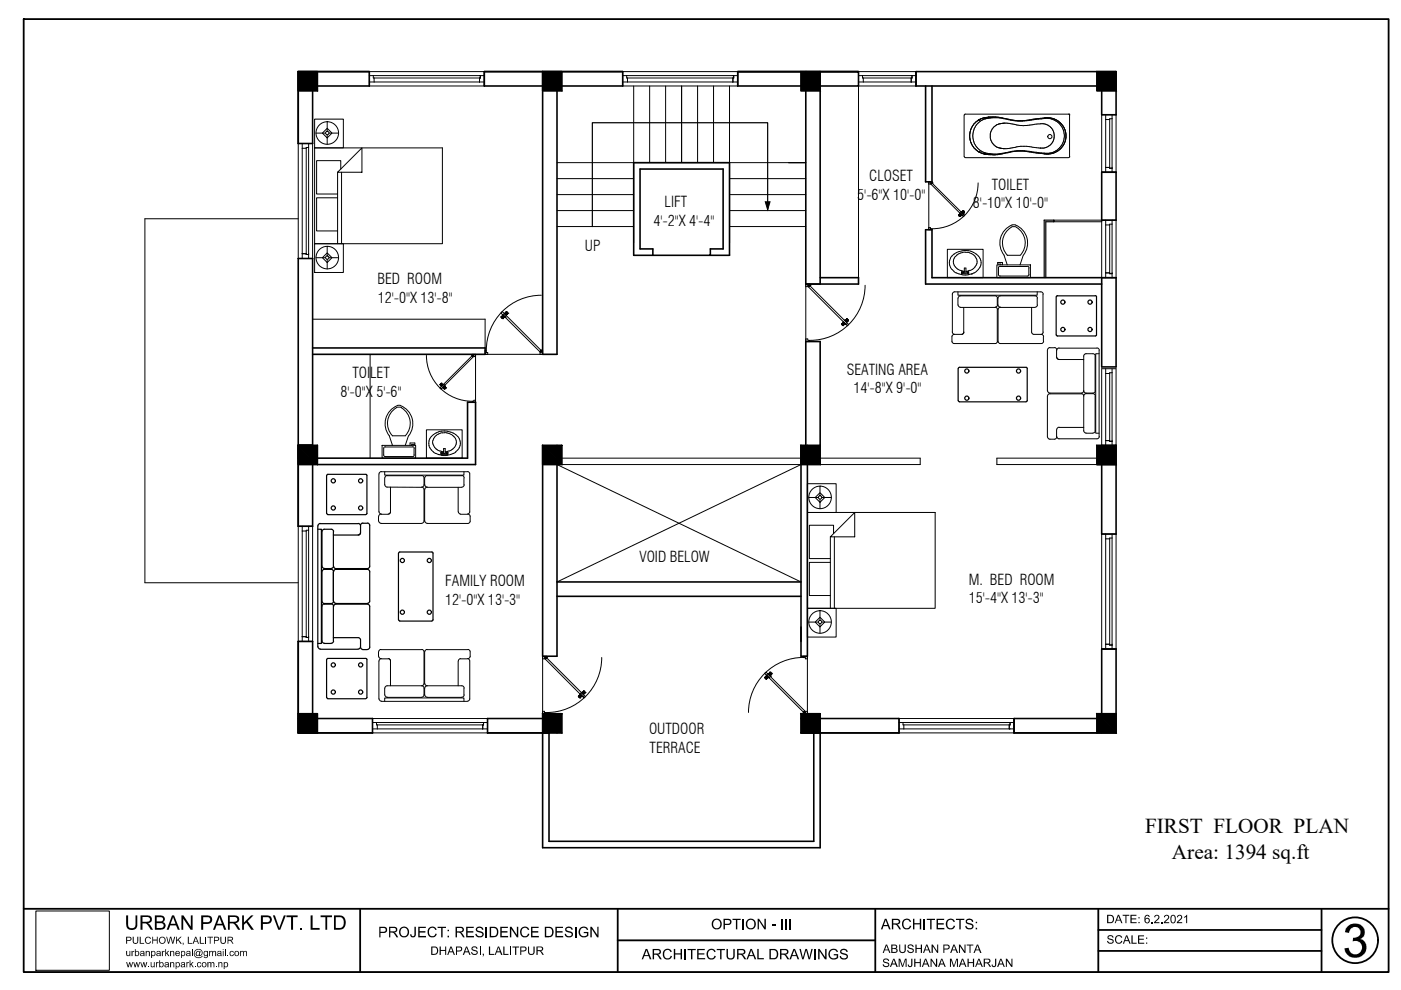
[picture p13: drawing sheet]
<svg xmlns="http://www.w3.org/2000/svg" width="297mm" height="210mm" viewBox="0 0 297 210" stroke-linecap="round" stroke-linejoin="round" font-family="sans-serif">
<defs><g id="words">
<g font-size="4.5">
<text x="242.8" y="176.5">FIRST FLOOR PLAN</text>
<text x="248.5" y="182.1">Area: 1394 sq.ft</text>
</g>
<g font-size="3.2">
<text x="184.3" y="38.5">CLOSET</text>
<text x="210.3" y="40.2">TOILET</text>
<text x="138.5" y="47.9">4'-2&quot;X 4'-4&quot;</text>
<text x="140.9" y="43.9">LIFT</text>
<text x="181.8" y="42.4">5'-6&quot;X 10'-0&quot;</text>
<text x="206.3" y="44.1">8'-10&quot;X 10'-0&quot;</text>
<text x="124" y="53.2">UP</text>
<text x="80" y="60.3">BED ROOM</text>
<text x="80.1" y="64.3">12'-0&quot;X 13'-8&quot;</text>
<text x="74.7" y="80.2">TOILET</text>
<text x="179.5" y="79.4">SEATING AREA</text>
<text x="181" y="83.4">14'-8&quot;X 9'-0&quot;</text>
<text x="72.2" y="84.2">8'-0&quot;X 5'-6&quot;</text>
<text x="135.6" y="119.2">VOID BELOW</text>
<text x="94.4" y="124.2">FAMILY ROOM</text>
<text x="205.4" y="123.9">M. BED ROOM</text>
<text x="94.4" y="128.2">12'-0&quot;X 13'-3&quot;</text>
<text x="205.4" y="127.9">15'-4&quot;X 13'-3&quot;</text>
<text x="137.6" y="155.6">OUTDOOR</text>
<text x="137.7" y="159.6">TERRACE</text>
</g>
</g></defs>
<!-- layer: DOOR WINDOW -->
<g fill="none" stroke="#000" stroke-width=".21">
<path d="M78.3 16h24.4M78.3 17.4h24.4M78.3 15.2h24.4v3h-24.4zM79.1 16v.5h22.7v-.5M79.3 16.5v.9M101.7 16.5v.9M132 16h24.4M132 17.4h24.4M132 15.2h24.4v3h-24.4zM132.9 16v.5h22.7v-.5M133 16.5v.9M155.4 16.5v.9"/>
<path d="M182 15.2h12.2v3h-12.2zM182 16h12.2M182 17.4h12.2M182.9 16v.5h10.5v-.5M183 16.5v.9M193.2 16.5v.9M63.2 30.4h3.1v24.4h-3.1zM64.1 30.4v24.4M64.1 31.4h.8M65.4 31.3h-.5v22.7h.5M65.4 30.4v24.4M233.6 24.3h3v12.2h-3z"/>
<path d="M234.4 24.3v12.2M234.4 35.5h.9M234.4 25.3h.9M235.8 25.2h-.5v10.5h.5M235.8 24.3v12.2M64.1 53.8h.8M233.6 46.7h3v12.2h-3zM234.4 46.7v12.2M234.4 57.9h.9M234.4 47.7h.9M235.8 47.5h-.5v10.5h.5M235.8 46.7v12.2"/>
<path d="M233.6 78.2h3v16.2h-3zM234.4 78.2v16.2M234.4 79.2h.9M235.8 79h-.5v14.6h.5M235.8 78.2v16.2M234.4 93.4h.9M63.2 111.6h3.1v24.4h-3.1zM64.1 111.6v24.4M64.1 112.6h.8M65.4 112.4h-.5v22.8h.5M65.4 111.6v24.4M233.6 113.2h3v24.4h-3z"/>
<path d="M234.4 113.2v24.4M234.4 114.2h.9M235.8 114.1h-.5v22.7h.5M235.8 113.2v24.4M64.1 135h.8M234.4 136.6h.9M79 152.3h24.4v3.1h-24.4zM79 153.2h24.4M79 154.5h24.4M79.8 153.2v.5h22.7v-.5M80 153.7v.8M102.3 153.7v.8"/>
<path d="M190.6 153.2h24.4M190.6 154.5h24.4M190.6 152.3h24.4v3.1h-24.4zM191.5 153.2v.5h22.7v-.5M191.6 153.7v.8M214 154.5h.1M214 153.7v.8"/>
</g>
<!-- layer: WALL -->
<g fill="none" stroke="#000" stroke-width=".34">
<path d="M66.3 15.2v15.2h-3.1M78.3 15.2h-15.1v15.2M78.3 15.2v3h-15.1M102.7 15.2h29.3v3h-29.3zM115 15.2v59.9h3.1v-59.9M156.4 15.2v3h25.6v-3h-25.6h25.6M170.8 15.2v45h11.2v-1.3h-8.1M173.9 15.2v45M194.2 15.2h42.4v9.1h-3v-6.1h-39.4zM196.2 18.2v20.4h1.4v-20.4M135.7 35.8h17.6v17h-2.7v1.3h-12.2v-1.3h-2.7zM233.6 36.5h3v10.2h-3z"/>
<path d="M63.2 54.8h3.1v56.8h-3.1zM138.4 54.1h-4v-19.6h20.3v19.6h-4.1M233.6 58.9v18.9h3v-18.9h-39v-10.2h-1.4v11.5h37.4M66.3 73.8h36.6v1.3h-36.6M66.3 94.4h-3.1h3.1M67.3 97.1h31.8v-11.8h1.7v13.2h-33.5M115 94.4v44.7h3.1v-44.7M169.8 94.4v44.7h1.4v-44.7M170.8 94.4v-22h3.1v22M232.6 98.5h4M233.6 94.4v18.8h3v-18.8M118.1 126.4h51.7"/>
<path d="M118.1 123.4h51.7M63.2 152.3h15.8v3.1h-15.8v-19.4h3.1v19.4M115 152.3h-11.6v3.1h13v23h56.1v-23M115 155.4v24.3h58.9v-24.3M118.1 152.3v3.1M169.8 152.3h20.8v3.1h-20.8M233.6 151.3v-13.7h3v17.8h-21.6v-3.1h17.6"/>
</g>
<!-- layer: ELEVATION -->
<path d="M232.6 15.2h4v4M232.6 18.2h4M233.6 15.2v4M167.2 34.5h3.6M63.2 97.1h4.1M66.3 97.8h1M169.8 155.4h4.1M171.2 152.3h2.7M232.6 152.3h4M233.6 151.3v4.1" fill="none" stroke="#000" stroke-width=".25"/>
<!-- layer: FUR -->
<g fill="none" stroke="#000" stroke-width=".25">
<path d="M221.4 58.9v-12.2h2v.3h-1.7v11.9M203.4 77.9h14.3l.1 7M203.4 77.9l-.2 .2-.1 6.8M224.2 71.2h8M224.2 62.7h8M224.2 62.7l-.3 .2 .1 8.1 .2 .2M232.2 62.7l.3 .2v8.1l-.3 .2M203.2 84.9l.2 .3M217.8 84.9l-.2 .3h-14.2M67.4 112.2h.7v24.2h-.7M67.4 111.5v25.6M67.9 111h8"/>
<path d="M67.9 111l-.4 .2-.1 .3M68.3 112.7v-.2l.4-.3h1.5l.3 .1 .2 .4M68.3 112.7v7.3M69.2 100.8v8.1M69.3 108.8l.2 .3M69.5 100.6h8.2l.1 8.3-.2 .2M69.5 109.1h8M69.5 100.6l-.2 .2M70.7 112.7l.1 7.6 .4 .3h6.7M76 111l.2 .1 .2 .4v1.5l-.2 .4h-5.5M76.4 113l-.4 .4M76.9 110.9h1"/>
<path d="M76.9 110.9l-.4 .2-.1 .3M77.9 110.9l.2 .1 .3 .4M78.4 111.4v8.7M84.5 117.3v14.1M91.6 117h-6.8l-.3 .3M91.6 117l.2 .3M91.8 117.3v14.1M67.4 137.1l.1 .3 .4 .2M67.9 137.7h8M68.3 120v.3l.4 .3 1.5-.1 .3-.1 .2-.4M68.3 121l.4-.3h1.5l.5 .3v6.5l-.2 .4-1.7 .1-.5-.3zM68.7 128.1h1.5"/>
<path d="M68.7 136.4h1.5M68.8 128l-.5 .3v.2v7.4l.2 .4 .3 .1M69.2 139.9v8M69.5 139.6h8.1l.2 .2M69.5 139.6l-.2 .2M70.2 128l.5 .3v.3v7.3l-.2 .4-.3 .1M70.7 135.2l5.5 .1 .2 .4v1.4l-.2 .4-.2 .1M70.7 127.4l.1 .3 .4 .2M71.2 128h6.7M76.4 137.2l.1 .3 .4 .2M76.9 137.7h1M77.8 139.9v8l-.2 .2"/>
<path d="M77.9 120.7h-6.7l-.4 .3-.1 .2M77.9 128.1h-6.7l-.4 .2-.1 .3M77.9 120.7l.4 .3 .1 .2v6.3M77.9 128.1l.4 .2 .1 .3v8.6l-.3 .4-.2 .1M78.4 127.4l-.3 .5h-.2M78.4 120.1l-.3 .4-.2 .1M84.5 131.4l.3 .2 6.8 .1M91.8 131.4l-.2 .2M69.3 147.9l.2 .2M69.5 148.2h8"/>
<circle cx="205" cy="78.7" r=".44"/>
<circle cx="215.9" cy="78.7" r=".44"/>
<circle cx="225.3" cy="64.1" r=".44"/>
<circle cx="225.3" cy="69.9" r=".44"/>
<circle cx="231.1" cy="64.1" r=".44"/>
<circle cx="231.1" cy="69.9" r=".44"/>
<circle cx="205" cy="84.4" r=".44"/>
<circle cx="215.9" cy="84.4" r=".44"/>
<circle cx="70.7" cy="101.9" r=".44"/>
<circle cx="70.7" cy="107.7" r=".44"/>
<circle cx="76.5" cy="107.7" r=".44"/>
<circle cx="76.5" cy="101.9" r=".44"/>
<circle cx="85.3" cy="118.8" r=".44"/>
<circle cx="91" cy="118.8" r=".44"/>
<circle cx="85.3" cy="129.8" r=".44"/>
<circle cx="91" cy="129.8" r=".44"/>
<circle cx="70.7" cy="141" r=".44"/>
<circle cx="70.7" cy="146.7" r=".44"/>
<circle cx="76.5" cy="141" r=".44"/>
<circle cx="76.5" cy="146.7" r=".44"/>
</g>
<!-- layer: RAILING -->
<g fill="none" stroke="#000" stroke-width=".21">
<path d="M134.4 18.2v33.2M137.7 18.2v16.3M141.1 18.2v16.3M144.5 18.2v16.3M147.9 18.2v16.3M151.3 18.2v16.3M154.7 18.2v33.2M118.1 34.5h52.7M118.1 37.9h16.3M154.7 37.9h16.1M63.2 46.4h-32.5v77.2h32.5M118.1 41.3h16.3"/>
<path d="M118.1 44.6h16.3M118.1 48h16.3M154.7 41.3h16.1M154.7 44.6h16.1M154.7 48h16.1"/>
</g>
<!-- layer: A-FUR -->
<g fill="none" stroke="#000" stroke-width=".21">
<path d="M182 18.2v40.7M204.4 24.4v8.8M204.5 33.2l.1 .2M204.6 33.4h22M205.6 29.5l.1 .1M205.7 28.1h-.1M205.7 27.8h.1M205.7 29.8h.1M205.9 27.3h.1M207.1 26.4a3.4 3.4 0 0 1 2.1-1.3l2.4-.1 1.2 .2a14.9 14.9 0 0 0 6.9 .1l1.1-.1a4.1 4.1 0 0 1 3.9 1.1l.5 .7a3.8 3.8 0 0 1-2 5.3 17.2 17.2 0 0 1-5.5-.3h-2.3l-4 .7-1.8-.1-1.3-.4a3.9 3.9 0 0 1-1.2-5.8zM207.4 32.1h.1M207.5 25.4h.1"/>
<path d="M207.5 32.2l.5 .2M207.5 25.4l-.5 .4-.8 .9-.4 .8-.2 .9 .1 1.3 .3 .9 .5 .8 1 .8M207.6 32.2h.1M207.8 25.3l1.4-.4 2-.1 4.5 .8h1.7l4.2-.6h1.1l1.1 .3M207.8 32.3h.1M207.8 25.3l-.2 .1M208 32.4l1.5 .4M208 32.4l.1 .1M208.1 32.5h.1M208.7 32.6v.1M208.7 25h.1M208.7 32.7h.1"/>
<path d="M208.8 25h.1M208.8 32.7h.1M209.5 24.8h.1M209.5 32.8h.1M210.7 26.9l.7-.5 1.1-.3h1.4l3 .6 2.4-.3a4.2 4.2 0 0 1 2.6 0l.8 .6a2.15 2.15 0 0 1 .8 1.5 2.72 2.72 0 0 1-.5 1.8v.1a2.47 2.47 0 0 1-1.7 1l-2.3-.2a8.5 8.5 0 0 0-4.2 .1l-2.1 .2a2.73 2.73 0 0 1-2.7-2.2v-1.2zM212.8 26.1h.1M221.7 32.6v.1M223 25v.1M223.2 25.1h.1M223.3 32.5h.1M223.3 25.2h.1M223.8 32.3l-1.4 .4-5.4-.7h-1.5l-3.9 .8h-2.1"/>
<path d="M223.8 32.3h.1M223.8 25.3h.1M223.8 25.3l.8 .6 .8 .8 .6 1.6v1.2l-.4 1.1-1 1.1-.8 .6M223.9 25.4h.1M225.8 30.1h.1M225.9 27.8h.1M225.9 29.8h.1M226.6 24.2h.1M226.6 24.2h-22l-.1 .2M226.6 24.2l.2 .2M226.8 24.4v8.8M226.8 33.2l-.2 .2"/>
<path d="M200.9 52.9h7.5v6h-7.5zM202.2 57.6l.6 .3M202.3 53.9a2.17 2.17 0 0 0 0 3.6M202.6 54.4l-.2 .2a1.65 1.65 0 0 0 .2 2M202.6 56.6l.3 .3M202.8 57.8l1.2 .4M202.9 56.9l.2 .2M202.9 54.1l-.3 .3M203.1 57.1l.5 .3M203.2 53.8l-.4 .3M203.3 53.3l-1 .6M203.7 53.7l-.4 .1"/>
<path d="M203.7 57.3l.3 .1M204 53.2l1.9 .1M204 58.3h1.3M204 53.2l-.7 .2M204 57.5h.5M204.1 53.5l-.4 .1M204.5 56.8h.3v1.1h-.3zM204.5 57.6h-.6v.5h1.5v-.5h-.6M204.6 53.5h-.5M204.6 53.5h.5M205.1 53.5l.4 .1M205.3 57.5h-.5"/>
<path d="M205.6 53.6l.4 .2M205.6 57.3l-.3 .1M205.9 53.3l1.1 .6M205.9 58.1h.1M205.9 58.1l-.6 .1M206 53.8l.4 .3M206.2 57.1l-.5 .3M206.4 54.1l.4 .3M206.5 57.8l-.5 .3M206.7 54.4l.3 .4M206.9 56.2l-.7 .9M207 54.7a1.58 1.58 0 0 1 0 1.5"/>
<path d="M207 53.9l.4 .4M207 57.6l-.5 .3M207.5 54.3l.5 1.1v.6l-.2 .7M207.8 56.7l-.8 .8M211.4 56.2h7.1v2.7h-7.1zM211.7 58.2l.1 .2 .3 .1M212 56.5h5.8M212.1 56.5l-.4 .2v1.5M212.2 56.2v-.2h-.7v-.3h1v.5M213.6 54.1h2.7M214.4 48.2l.2-.1a1.64 1.64 0 0 1 1.8 .8 3.8 3.8 0 0 1-.1 5.2M214.4 48.2a3.8 3.8 0 0 0-.8 5.9"/>
<path d="M216.9 54.1l-.6 2.1M217 54.1a4 4 0 0 0-2.2-6.4 4.1 4.1 0 0 0-1.9 6.4l.7 2.1M217.8 56.5l.3 .1 .1 .2M218.1 56.8v1.4M218.2 58.2l-.1 .2-.3 .1h-5.8M66.3 67.7h36.6v6.1M78.5 75.1v22M201.9 70.4l.3 .4 .2 .1M202.3 70.9l-.4 .2-.1 1.3 .3 .4h.2h8.7M202.4 70.9h1.5M202.4 61.9h18.3M202.4 61.9l-.4 .2-.1 .3v8"/>
<path d="M203.1 61.9v.7h16.8v-.7M203.1 63.2v1.5M203.1 64.7l.1 .2 .4 .2M203.6 65.2h7.4M203.6 62.7h7.4M203.6 62.7l-.2 .1-.3 .4M204.3 65.2v5.2l-.4 .5M204.4 70.4l-.3 .4-.2 .1M211 62.7l.4 .3 .1 .2M211.4 63.2v1.5M211.4 65.6v6.8M211.5 64.7l-.3 .4h-.2l.4 .3 .1 .2"/>
<path d="M211.5 72.4l-.3 .4h-.2M211.6 63.2v1.5M211.6 64.7l.1 .2 .4 .2-.4 .3-.1 .2v6.8l.3 .4h9.1a1.78 1.78 0 0 0 .2-1.7l-.4-.2M212.1 65.2h7.3M218.7 65.2v5.2M218.7 70.4l.1 .3 .4 .2M219.2 70.9h1.5M219.9 63.2v1.5M219.9 64.7l-.2 .4h-.2M219.9 63.2l-.2-.4-.3-.1h-7.3l-.4 .3-.1 .2M220.7 61.9l.4 .2 .1 .3M221.1 62.4v8"/>
<path d="M221.2 70.4l-.3 .4-.2 .1M222.1 74.2v8.7M222.6 73.7h.9M222.6 73.7l-.4 .2-.1 .3M223.6 73.7l.4 .2 .1 .3M224 74.3v1.5M224.1 75.7l.2 .5h.2h5.3M224.1 75.8l.4 .4M224.5 73.8h8.1M224.5 73.8l-.4 .2v.3M229.8 75.5v7.4M232.2 75.5v7.4"/>
<path d="M232.2 75.5l-.2-.4-.3-.1h-1.4l-.5 .2v.3M232.6 73.8l.4 .2 .1 .3M233 75h-.7v16.8h.7M233 74.3v18.3M80.9 100l-.5 .2v.3M81 94.4h7.1v2.7h-7.1zM81.4 96.4v.3l.3 .1M81.7 94.8h5.7M81.7 94.7l-.3 .2v1.6M84.2 86a4.1 4.1 0 0 0-1.7 6.4l.7 2M84.2 86h.7M85 86a4.1 4.1 0 0 1 1.6 6.4l-.7 2"/>
<path d="M85.2 86.4l-.3-.1a1.64 1.64 0 0 0-1.8 .9 3.8 3.8 0 0 0 .1 5.2h2.7a3.8 3.8 0 0 0-.8-5.9M86.9 94.4v-.5h1.1v.4h-.7v.1M87.5 94.7l.2 .1 .1 .3M87.8 95.1v1.4M87.8 96.4l-.1 .3-.2 .1h-5.8M90.4 91.1h7.6v6h-7.6zM91.8 93.4v.8M91.8 94.1l.7 1.1M91.9 95.8l.5 .4M91.9 92.1a2.21 2.21 0 0 0 0 3.7M91.9 93l-.1 .4M92.2 92.7l-.3 .3"/>
<path d="M92.4 96.1l.5 .2M92.5 95.2l.2 .2M92.7 95.4l.5 .2M92.9 96.4h.1M92.9 92l-.7 .6M92.9 96.3l.7 .2M93 91.6l-1.1 .6M93.3 95.6l.3 .1M93.3 91.9l-.4 .2M93.6 95.7l.5 .1M93.8 91.7l-.5 .1M94.1 95.1h.3v1.1h-.3z"/>
<path d="M94.1 95.9h-.6v.4h1.5v-.4h-.6M94.3 91.8h-.5M94.3 91.7l.5 .1M94.7 91.8l.9 .3M94.9 95.7l-.5 .1M94.9 91.5l.6 .1M94.9 91.4l-1.9 .1M95.2 95.6l-.3 .1M95.6 91.6l1 .6M95.6 92.1l.4 .3M95.8 95.4l-.6 .2M96 92.4a1.68 1.68 0 0 1 0 2.8"/>
<path d="M96 95.2l-.3 .2M96.1 96.1l-1.2 .4h-1.3M96.6 92.1l.4 .4M96.6 95.8l-.5 .4M97 95.4l-.4 .4M97.1 92.5a2.17 2.17 0 0 1 0 2.9M99.1 100h.3l.2 .5M118.1 98.5l51.7 24.9M119.1 98.5h50.7l-51.7 24.9M119.1 97.1h50.7M173.9 97.1h21.2v1.4h-21.2M222.1 82.9l.3 .4h.2"/>
<path d="M222.6 83.3h6.7M222.6 83.5h6.7M222.6 83.5h-.3l-.2 .5v8.6l.3 .5h.2M224 91.1v1.5M224.1 92.6l-.3 .5h-1.2M224.5 90.6h5.3M224.5 90.6l-.4 .2v.3M229.3 83.5h.2l.3 .5M229.8 84v7.3l.2 .4 .3 .1M230.2 91.8h1.5M232.2 84v7.3M232.2 82.9l-.2 .4h-.3h-1.4h-.3l-.2-.4-.3 .4h-.2"/>
<path d="M232.2 84l-.2-.5h-.3h-1.4l-.5 .2v.3M232.2 91.3l-.2 .4-.3 .1M232.6 97.1h-21.2v1.4h21.2M233.1 92.5l-.3 .5h-.2h-8.1l-.4-.2v-.3M80.2 109.5v1M80.3 110.5l.1 .2 .4 .2M80.3 100.5v8M80.4 108.5v.3l.5 .2M80.8 111h8.6M80.8 109l-.4 .2-.1 .3M80.8 109h1.5M80.8 100h18.3"/>
<path d="M81.6 100v.7h16.8v-.7M81.6 101.3v1.5M81.6 102.8l.1 .2 .4 .3M82.1 103.3h7.3M82.1 100.9h7.3M82.1 100.8l-.4 .3-.1 .2M82.8 108.5l-.3 .4-.2 .1M82.8 103.3v5.2l-.4 .5M89.4 100.8l.4 .3 .1 .2M89.9 102.8l-.2 .4-.3 .1h.3l.2 .5v6.7l-.2 .4h-.3M89.9 101.3v1.5M90 101.3v1.5"/>
<path d="M90.1 102.8l.2 .4 .3 .1h-.3l-.3 .5 .1 6.7v.2l.5 .2M90.5 100.9h7.4M90.5 103.3h7.4M90.6 100.8l-.5 .3v.2M97.1 103.3v5.2M97.2 108.5l.2 .4 .3 .1M97.6 109h1.5M97.9 100.8l.3 .1 .2 .4M98.4 101.3v1.5M98.4 102.8l-.2 .4-.3 .1M99.2 109l.4 .2 .1 .3M99.6 100.5v8"/>
<path d="M99.6 108.5l-.2 .4-.3 .1M99.7 109.5l-.1 1.2-.4 .3h-8.7M80.2 138.2v1M80.3 139.2l.1 .2 .4 .2M80.8 137.7h8.6M80.8 137.7l-.4 .2-.1 .3M80.8 139.7h1.5M80.9 139.6l-.3 .1-.2 .4-.1 8.1M82.3 139.6l.2 .1 .3 .4v5.3M82.4 139.6l.4 .5M89.4 137.7l.4 .2 .1 .3v6.7l-.2 .4-.3 .1M90.5 137.7h8.7"/>
<path d="M90.6 137.7l-.5 .2v.3l-.1 6.7 .3 .4 .3 .1M97.6 139.7h1.5M97.7 139.6l-.3 .1-.2 .4-.1 5.3M99.1 139.6l.4 .3 .1 .2v8.1M99.2 137.7l.4 .2 .1 1.3M99.7 139.2l-.3 .4h-.2M80.4 148.2v.2l.5 .3M80.8 148.7h18.3M81.6 148.7v-.7h16.8v.7M81.6 145.9v1.4M81.6 147.3l.1 .3 .4 .2M82.1 145.4h7.3"/>
<path d="M82.1 145.4l-.4 .2-.1 .3M89.4 145.4l.4 .2 .1 .3M89.9 145.9v1.4l-.2 .4-.3 .1-7.3 .1M90 145.9l.1 1.7 .5 .2 7.3 .1 .4-.3 .1-.3M90.5 145.4h7.4l.3 .1 .2 .4M90.6 145.4l-.5 .2v.3M98.4 145.9v1.4M99.6 148.2l-.2 .4-.3 .1"/>
<circle cx="222.6" cy="29" r=".44"/>
<circle cx="204.1" cy="57.8" r=".15"/>
<circle cx="205.2" cy="57.8" r=".15"/>
<circle cx="93.7" cy="96.1" r=".15"/>
<circle cx="94.7" cy="96.1" r=".15"/>
</g>
<!-- layer: pillar -->
<g fill="#000" stroke="#000" stroke-width=".21">
<path d="M63.2 15.2l4.1 4v-4zM63.2 15.2l4.1 4h-4.1z"/>
<path d="M115 15.2l4.1 4v-4zM115 15.2l4.1 4h-4.1z"/>
<path d="M169.8 15.2l4.1 4v-4zM169.8 15.2l4.1 4h-4.1z"/>
<path d="M232.6 15.2l4 4v-4zM232.6 15.2l4 4h-4z"/>
<path d="M63.2 94.4l4.1 4.1v-4.1zM63.2 94.4l4.1 4.1h-4.1z"/>
<path d="M115 94.4l4.1 4.1v-4.1zM115 94.4l4.1 4.1h-4.1z"/>
<path d="M169.8 94.4l4.1 4.1v-4.1zM169.8 94.4l4.1 4.1h-4.1z"/>
<path d="M232.6 94.4l4 4.1v-4.1zM232.6 94.4l4 4.1h-4z"/>
<path d="M63.2 151.3l4.1 4.1v-4.1zM63.2 151.3l4.1 4.1h-4.1z"/>
<path d="M115 151.3l4.1 4.1v-4.1zM115 151.3l4.1 4.1h-4.1z"/>
<path d="M169.8 151.3l4.1 4.1v-4.1zM169.8 151.3l4.1 4.1h-4.1z"/>
<path d="M232.6 151.3l4 4.1v-4.1zM232.6 151.3l4 4.1h-4z"/>
</g>
<path d="M63.2 15.2h4.1v4h-4.1zM115 15.2h4.1v4h-4.1zM169.8 15.2h4.1v4h-4.1zM232.6 15.2h4v4h-4zM63.2 94.4h4.1v4.1h-4.1zM115 94.4h4.1v4.1h-4.1zM169.8 94.4h4.1v4.1h-4.1zM232.6 94.4h4v4.1h-4zM63.2 151.3h4.1v4.1h-4.1zM115 151.3h4.1v4.1h-4.1zM169.8 151.3h4.1v4.1h-4.1zM232.6 151.3h4v4.1h-4z" fill="none" stroke="#000" stroke-width=".34"/>
<!-- layer: DIMENSION -->
<path d="M162.2 42.8h1.1l-.5 1.7z" fill="#000" stroke="#000" stroke-width=".21"/>
<path d="M162.8 42.8v1.7M7.6 193.2h15.6v12.5h-15.6zM5 206.1h289.4" fill="none" stroke="#000" stroke-width=".21"/>
<!-- layer: 0 -->
<path d="M162.8 44.3v-18.3h-37.2v22" fill="none" stroke="#000" stroke-width=".25"/>
<!-- layer: DOOR - ELE- KHA -->
<g fill="none" stroke="#000" stroke-width=".21">
<path d="M196.9 39h.4v-.2h.3v-.2h-.7v10.1h.7v-.2h-.3v-.3h-.4M197.3 38.8h.3M197.6 38.8l6.9 6.9-.3 .2-6.8-6.9M197.6 38.8h.1M197.6 38.8l-.2 .2 .2-.2M207.4 38.8a9.7 9.7 0 0 1-9.8 9.7M203.2 45.6l.3 .3 .2-.3M203.3 45.7l.2 .2M203.3 45.6h.1M203.3 45.7h.1M203.3 45.7l.1 .1M203.5 45.4l-.3 .2 .3-.2"/>
<path d="M203.5 45.4h.1M203.5 45.4l.2 .3M203.5 45.4l-.3 .2M203.5 45.9h.1M203.5 45.2h.1M203.5 45.5h.1M203.5 45.2l.1 .2M203.5 45.5l-.2 .2M203.6 45.5h.1M203.6 45.5l-.2 .2M203.6 45.4h.1M203.6 45.3h.1"/>
<path d="M203.6 45.3l.1 .1M203.7 45.6h.1M203.7 45.5h-.1M203.7 45.5v.1M203.7 45.5l-.3 .3M203.7 45.5h.1M203.7 45.4v.1M203.7 45.6l-.2 .3M203.7 44.9h.1M203.7 45.7h.1M203.7 45.5h.2M203.7 45.7l-.1 .2"/>
<path d="M203.8 44.9h.1M203.8 44.9l.1 .1M203.8 45.5h.1M203.8 45.6h.1M203.8 45.5l.1 .1M203.9 45h.1M203.9 45.1l.1 .1M203.9 45.6h.1M204 45h.1M204 44.9h.1M204 45.1h.1M204 45.6h.1"/>
<path d="M204 45l.1 .2M204 45.2h.1M204.1 45l.2-.2 .1 .1-.3 .2M204.1 45.1v.1M204.1 45.1l.1 .1M204.1 45.2h.1M204.1 45.2l.1 .2M204.1 45.3l.1 .1M204.2 45.1h.1M204.2 44.6l-.2 .3 .2-.2M204.2 44.7l-.2 .2M204.2 45.1l-.1 .1"/>
<path d="M204.2 44.7h.1M204.2 45.2h.1M204.2 45.4h.1M204.2 44.7l-.2 .3M204.3 44.8l-.1-.1 .1 .1M204.3 44.8l.2 .1M204.4 44.9l-.2 .2M204.5 45l-.3 .2M204.5 44.9l-.3 .3M90.4 75.4a9.7 9.7 0 0 0 9.8 9.7M100.1 75.4l-6.8 6.8 .2 .3 6.8-6.9M100.1 75.4h.1"/>
<path d="M100.1 75.4l.2 .2-.2-.2M100.1 75.4l.7 .2M100.4 75.4l-.3-.1v-.2h.7v10.2h-.7v-.2h.4v-.2h.3M106.2 67.3l.2 .1M106.2 67.2h.1M106.2 67.2l.3-.2 .3 .3-.2 .2M106.2 67.2l.4 .3M106.4 67.5h.1M106.5 67h.1M106.5 67l-.3 .2M106.5 66.7l.2 .2M106.5 67.5h.1"/>
<path d="M106.6 66.7h.1M106.6 67h.1M106.6 67.5h.1M106.6 66.7l.1 .2M106.6 66.8l.1 .2M106.7 67h.1M106.7 66.9h.1M106.7 67l-.4 .3M106.7 67l.1 .1M106.7 67l-.4 .3 .1 .2M106.7 67.2l-.2 .3M106.7 66.9l.1 .1"/>
<path d="M106.8 67.1v.1M106.8 67.2h.1M106.8 67.3h.1M106.8 67h.1M106.8 67l.1 .1M106.8 67.3l-.3 .2M106.8 66.4h.1M106.8 67.1l-.3 .4M106.8 67.1h.2M106.8 67.3l-.2 .2M106.9 66.4l.1 .1M106.9 67.1h.1"/>
<path d="M106.9 67.2h.1M106.9 67.1l.1 .1M106.9 67.1l.1 .2M107 66.5l.1 .1M107 66.5h.1M107.1 66.5h.1M107.1 67.3h.1M107.1 67.2h.1M107.1 66.4l.3 .3M107.1 66.4l.2-.3 .4 .3M107.1 66.5l.1 .1M107.1 66.6h.1"/>
<path d="M107.1 66.4h.1M107.1 66.5l.2 .2M107.2 66.4h.1M107.2 66.6l.1 .2M107.2 66.6l-.1 .1M107.2 66.7h.1M107.2 66.5v.1M107.3 66.7h.1M107.3 66.7v.2M107.3 66.7l.1 .2M107.3 66.6h.1M107.3 66.1h.1"/>
<path d="M107.4 67h.1M107.4 66.1l.3 .3M107.4 66.7l.3-.3-.3 .3M107.4 66.1l-.3 .3M107.4 66.7h.1M107.4 66.2l-.3 .3M107.6 66.3l-.1-.1-.3 .3M107.6 66.3l-.4 .3M107.6 66.4l-.3 .2M107.7 66.4h.1M107.7 66.4l-.3 .3M114.7 74.3l-8.2-8.2-.3 .3 8.3 8.1"/>
<path d="M114.7 74.3l-.2 .2zM114.8 74.3v.4h-.3v.4M114.8 74.6v-.3h.2v.8h-12.1v-.8h.2v.4h.3v.4M114.8 74.3h.1M114.8 62.6a11.7 11.7 0 0 0-11.7 11.7M171.6 60.5h-.3v.3h-.5M171.6 60.5v-.3h-.8v12.2h.8v-.2h-.3v-.3h-.5M171.7 60.5h-.3M171.7 60.6l-.2 .2 .2-.2 8.2 8.2-.3 .3-8.1-8.3M171.7 60.5h.1M178.4 68.7h.1M178.4 68.7l.4 .3"/>
<path d="M178.6 68.9l.2 .1M178.7 68.5h.1M178.7 68.4l-.3 .3M178.7 68.4l.3 .3M178.8 68.2h.1M178.8 68.5h.1M178.8 68.5l-.3 .2M178.8 68.5l.2 .1M178.8 68.5l-.3 .3M178.8 68.4h.1M178.8 68.6l-.3 .3h.1l.4-.3M178.8 68.3l.1 .1"/>
<path d="M178.8 68.4v-.2l.1 .2M178.9 68.4h.1M178.9 68.5h-.1M178.9 68.5h.1M178.9 68.4v.1M179 68.7h.1M179 68.4l.3 .3M179 68.7l-.3 .3M179 67.9h.1M179 68.8h.1M179 68.8l-.2 .2M179 68.6v.1"/>
<path d="M179 68.7l-.2 .3M179 68.7l-.2 .4M179.1 67.9h.1M179.1 68.6h.1M179.1 67.9l.2 .1M179.1 68.6l.1 .1M179.1 68.7h.1M179.1 68l.2 .1M179.2 68h.1M179.2 68.1h.1M179.3 68h.1M179.3 68.7h.1"/>
<path d="M179.3 67.8h.1M179.3 67.9l.3 .3M179.4 67.9h.1M179.4 68h.1M179.4 68l.1 .1M179.4 68.1v.1M179.4 68l-.1 .1M179.4 68.2h.1M179.4 68.2l.2 .2-.1-.1M179.4 68.1h.1M179.4 68.2l.1 .1M179.5 68.2h.1"/>
<path d="M179.5 68.1h.1M179.5 68.1h-.1M179.5 67.6l-.2 .2M179.5 68.1v.1M179.6 68.1h.1M179.6 68.4h.1M179.6 67.6l-.3 .3 .3-.4 .1 .3M179.6 67.6h.1M179.6 67.6l.1 .1M179.6 67.6l-.2 .3M179.7 67.7l.2 .2-.3 .2M179.7 67.8l.2 .1"/>
<path d="M179.8 67.8l-.1-.1-.4 .3 .2 .2M179.8 67.8l-.3 .3M179.9 67.8l-.4 .3M179.9 67.9l-.3 .3M183.4 60.5a11.7 11.7 0 0 1-11.7 11.7M93.2 81.6l.3 .2M93.3 81.6l.2 .2M93.3 81.5l.2 .2M93.3 81.5l.3 .2M93.4 81.4h.1l.2 .2M93.4 81.4l.2 .3M93.4 81.4l.1-.1-.1 .1"/>
<path d="M93.4 81.4l-.1 .1M93.5 81.7h.1M93.5 81.3l.2 .3M93.5 81.3h.1M93.5 81.3l.3 .2-.1 .1h.1M93.5 82h.1M93.5 81.7l.2-.1-.1 .1M93.6 81.7h.1M93.6 81.3l.2 .2M93.6 81.2l.2 .3M93.6 81.8h.1M93.7 81.8l-.2 .1z"/>
<path d="M93.7 81.7h.1M93.7 81.6h.1M93.8 81.6h.1M93.8 81.5h.1M93.8 81.8h-.1M93.8 82.2h.1M93.8 81.6l-.2 .2M93.8 81.6v.1M93.9 82.1l-.1 .1M94 81.5h.1M94 81.5l-.1 .1M94 82.1h.1"/>
<path d="M94 82.2h.1M94 81.5l-.2 .1M94 82.1l.1 .1M94 82.1l-.2 .1M94 82.2l.2 .3M94.1 82.1v.1M94.1 82.2h.1M94.1 82.1h.1M94.1 82l-.1 .1M94.1 82h.1M94.1 82l.3 .3M94.1 82.2l.2 .2"/>
<path d="M94.2 82h.1M94.1 81.9h.1M94.2 81.9h.1M94.2 82l.3 .2-.2-.2M94.2 82.5h.1M94.2 81.7l-.1 .2M94.2 81.8h.1M94.2 81.8l-.1 .1M94.2 82l.3 .2M94.3 82h.1M94.3 82l-.3 .2M94.3 82l.2 .2"/>
<path d="M94.4 82.3h.1M94.4 82.3l-.1 .1M94.5 82.2l-.3 .3M94.5 82.2h.1M115.6 139.4h.3v-.3h-.9v12.2h.9v-.2h-.5v-.3h-.4M115.9 139.4h-.5v.3h-.4M115.9 139.5l8.2 8.2-.3 .3-8.1-8.3M115.9 139.4h.1M115.9 139.5l-.2 .2zM127.6 139.4a11.7 11.7 0 0 1-11.7 11.7M170.4 139.4a11.7 11.7 0 0 0-11.7 11.7M171.2 139.7h-.4v-.3h-.4v-.3h.8v12.2h-.8v-.2h.3"/>
<path d="M122.6 147.6h.1M122.6 147.6l.3-.3 .3 .3M122.7 147.8h.1M122.7 147.8l.1 .1M122.8 147.8l.1 .1M122.8 147.8l-.2-.2 .2 .2M122.9 147.3l-.3 .3M122.9 147.1h.1M122.9 147.4h.1M122.9 147.1l.1 .2M123 147.9h.1M123 147.1h.1"/>
<path d="M123 147.4h.1M123 147.1l.1 .2M123 147.4l-.3 .3M123 147.3h.1M123 147.4l.2 .2M123 147.2l.1 .1M123 147.3l.2 .3M123 147.3v.1M123.1 147.4l-.3 .3M123.1 147.4l-.1 .1M123.1 147.3v.1M123.2 147.6h.1"/>
<path d="M123.2 147.3v.1M123.2 147.7h.1M123.2 147.5l-.3 .4M123.2 147.5l.1 .1M123.2 147.6l-.2 .3M123.2 147.6l-.2 .4-.2-.2M123.2 147.7l-.2 .3M123.3 146.8h.1M123.3 146.8l.2 .2-.2-.1M123.3 147.5h.1M123.3 147.6h.1M123.3 146.8l.1 .1"/>
<path d="M123.3 147.5l.1 .1M123.3 147.6h.2M123.3 147.5l-.5 .4M123.4 146.9h.1M123.4 147h.1M123.5 146.9h.1M123.5 147.6h.1M123.5 147.1h.1M123.5 146.8h.1M123.5 146.9l.2 .2M123.5 146.8l.2-.3-.2 .3M123.5 146.8l.3 .3 .3-.3"/>
<path d="M123.6 146.8h.1M123.6 146.9l-.1 .1M123.6 146.9l.3-.3-.3 .5-.1-.2M123.6 147l.1 .1M123.6 147.1l.1 .1M123.6 146.9v.1M123.6 147.1h.1M123.6 147.1l.2 .2M123.7 147.1h.1M123.7 147.2l.1 .1M123.8 146.5h.1M123.8 146.5l.3 .3z"/>
<path d="M123.8 146.5l-.3 .3M123.8 147.1h.1M123.8 146.5l-.2 .3M124 146.8l-.4 .3M124.1 146.8h.1M124.1 146.8l-.3 .3 .3-.2M162.1 143.7l.4-.3 .2 .3M162.1 143.7l.2 .1M162.2 143.6h.1M162.2 143.7l.1 .1M162.3 143.8l.2 .2-.2-.2M162.4 143.4h.1"/>
<path d="M162.4 143.4l-.3 .2M162.5 143.2v.1M162.5 143.1h.1M162.5 143.2h.1M162.5 143.2l.1 .2M162.5 143.3h.1M162.5 143.4h.1M162.5 143.5h.1M162.5 143.4l.3 .2M162.5 143.4v.1M162.6 143.3l-.4 .5 .1 .1 .3-.3M162.6 143.5h-.1l-.3 .2"/>
<path d="M162.6 143.5l.1 .1M162.7 143.6h.1M162.7 143.6l-.3 .4M162.7 143.5h.1M162.7 143.4v.1M162.7 143.5h-.1M162.7 143.7h.1M162.7 143.5v.1M162.7 142.9h.1M162.7 143.7l-.2 .3M162.7 143.7l-.2 .3 .3-.3M162.8 143.5h.1"/>
<path d="M162.8 143.6h.1M162.8 142.9h.1M162.8 143.6l.2 .1M162.8 142.9l.2 .1M162.9 143.6l-.1-.1 .2 .2M162.9 142.9l.1 .1M162.9 143h.1M163 143.7h.1M163 143h.1M163 142.9h.1M163 142.8h.1M163 142.8l.1 .2v-.1"/>
<path d="M163 143.1h.1M163 142.9l.2 .2M163.1 142.9h.1M163.1 142.9h-.1M163.1 143.1v.1M163.2 143.3l-.1-.1 .2 .1M163.2 143.2h.1M163.2 143l-.1 .1M163.2 143.2l.1 .2M163.2 143.1l-.1-.1 .2 .1M163.2 143.1h.1M163.2 142.5l-.2 .3"/>
<path d="M163.3 142.5l.1 .2-.1-.2M163.3 142.5h.1M163.3 143.4h.1M163.3 143.1h.1M163.3 142.5l-.3 .4M163.3 142.5l-.3 .3M163.4 142.6l-.3 .3M163.4 142.7l.2 .2zM163.5 142.7l-.1-.1-.3 .4M163.5 142.7h.1M163.5 142.7l-.4 .4M163.6 142.8l-.3 .3"/>
<path d="M163.6 142.9l-.3 .2 .3-.2M163.6 142.9h.1M163.6 142.9l-.2 .2M170.3 151.1h.1M170.5 150.8l.1-.1-8.2-8.2-.3 .3 8.2 8.2M170.5 150.8l-.2 .2zM171.2 150.8h-.4v.3h-.4"/>
<circle cx="197.7" cy="38.8" r=".06"/>
<circle cx="100.1" cy="75.4" r=".06"/>
<circle cx="114.8" cy="74.3" r=".06"/>
<circle cx="171.8" cy="60.5" r=".06"/>
<circle cx="115.9" cy="139.4" r=".06"/>
<circle cx="170.4" cy="151.1" r=".06"/>
</g>
<!-- layer: furniture -->
<g fill="none" stroke="#000" stroke-width=".21">
<path d="M66.7 31.4h27.1v20.3h-27.1zM66.7 25.3h6.1v6.1h-6.1zM67 28.2h2M68.4 28.2l1-1 1 1-1 1zM69.4 25.9v2M69.4 28.6v2M69.7 28.2h2M71.6 36.5v15.2M72.2 35.8v-1.7h-5.1v7h4.5M72.4 36.5v15.2M76.7 31.4v5.1h-5.1zM66.7 51.7h6.1v6.1h-6.1z"/>
<path d="M67 54.6h2M69.4 53.6l1 1-1 1.1-1-1.1zM69.4 52.3v2M69.4 55v2M69.7 54.6h2M71.6 41.9h-4.5v7.1h4.5M171.2 108.7h27.1v20.3h-27.1zM171.2 102.6h6.1v6.1h-6.1zM171.5 105.5h2M172.8 105.5l1-1 1.1 1-1.1 1zM173.8 103.1v2M173.8 105.8v2.1"/>
<path d="M174.2 105.5h2M176.1 119.2h-4.5v7.1h4.5M176.1 113.8l5.1-5.1v5.1zM176.1 113.8v15.2M176.7 113.1v-1.7h-5.1v7h4.5M176.9 113.8v15.2M171.2 129h6.1v6.1h-6.1zM171.5 131.9h2M172.8 131.9l1-1 1.1 1-1.1 1zM173.8 129.5v2.1M173.8 132.2v2.1M174.2 131.9h2"/>
<circle cx="69.4" cy="28.2" r="2.39"/>
<circle cx="69.4" cy="28.2" r=".36"/>
<circle cx="69.4" cy="54.6" r="2.39"/>
<circle cx="69.4" cy="54.6" r=".36"/>
<circle cx="173.9" cy="105.5" r="2.39"/>
<circle cx="173.9" cy="105.5" r=".36"/>
<circle cx="173.9" cy="131.9" r="2.39"/>
<circle cx="173.9" cy="131.9" r=".36"/>
</g>
<!-- layer: win_in -->
<path d="M223.4 46.7h10.2v.3h-10.2z" fill="none" stroke="#000" stroke-width=".21"/>
<!-- layer: DIMENSION -->
<g fill="#000">
<path d="M26.7 194.1h.5v2.1v.3l.5 .3h.6l.4-.4v-2.3h.4v2.3l-.5 .6-1.1 .1-.6-.5zM28.1 198.6h.2v1.2l.2 .1 .6-.1v-1.2h.2v.9l-.1 .5-.6 .1-.4-.2zM30.9 198.8l.2-.2h.6l.2 .2 .1 .2-.2 .1-.1-.3-.3-.1-.5 .4 .1 .7 .5 .2 .3-.4h.2l-.2 .4-.5 .1-.4-.2-.2-.4zM35.2 198.6h.2l.3 1.3 .4-1.3h.2l.3 1.3 .3-1.3h.3l-.5 1.5h-.2l-.3-1.3-.4 1.3h-.2zM38.5 194.1h.4l1.6 2.4v-2.4h.3v3h-.4l-1.6-2.3v2.3h-.3zM44 198.6h1.2v.2h-.6v1.3h-.1v-1.3h-.5zM46.7 198.6h.2v1.1l.3 .2a.37 .37 0 0 0 .4 0 .37 .37 0 0 0 .1-.4v-.9h.2l-.1 1.4-.4 .1-.5-.1-.2-.4zM51.3 194.1h.4v1.5l1.5-1.5h.5l-1.2 1.2 1.3 1.8h-.5l-1.1-1.5-.5 .5v1h-.4zM57.9 194.1h.4l.9 2.7 1-2.7h.4l-1.2 3h-.4zM60.7 194.1h2.4v.4h-1v2.6h-.4v-2.6h-1zM63.6 196.7h.4v.4h-.4zM65.9 194.1h.4v2.7h1.5v.3h-1.9z"/>
<path d="M68 194.1h2.4v.4h-1v2.6h-.4v-2.6h-1zM87.9 196.5h.3l-.1 1.9-.3 .3h-.5l-.3-.2-.1-.4h.3v.1a.34 .34 0 0 0 .5 .3 .34 .34 0 0 0 .2-.5zM88.7 196.5h1.6v.3h-1.3v.6h1.2v.3h-1.2v.7h1.3v.3h-1.6zM91 196.7l.8-.2 .7 .4 .1 .2-.3 .1-.3-.4-.5-.1-.3 .2-.2 .4v.8l.4 .4h.5l.4-.6 .3 .1-.4 .7h-.9l-.5-.3-.1-1.1zM92.8 196.5h1.8v.3h-.8v1.9h-.3v-1.9h-.7zM98.8 196.5h1.6v.3h-1.3v.6h1.3v.3h-1.3v.7h1.4v.3h-1.7zM101 196.8l.3-.3h.7l.3 .2 .2 .4h-.3l-.3-.3h-.5a.34 .34 0 0 0-.2 .4 .34 .34 0 0 0 .4 .2l.9 .4 .1 .4-.2 .3-.4 .2h-.6l-.5-.3-.1-.4h.3v.2l.4 .3h.5l.2-.2a.52 .52 0 0 0-.2-.5 .52 .52 0 0 0-.5-.1l-.5-.3zM106.1 196.5h1.6v.3h-1.3v.6h1.2v.3h-1.2v.7h1.3v.3h-1.6zM108.1 196.5h.3l1.2 1.7v-1.7h.3v2.2h-.3l-1.2-1.7v1.7h-.3zM110.5 196.8l.7-.3 .8 .2 .2 .4-.3 .1-.2-.4-.5-.1-.5 .3-.1 .5v.6l.5 .4 .6-.1 .3-.5 .3 .1-.4 .6-.3 .1h-.6l-.4-.2-.3-.7zM112.6 196.5h1.6v.3h-1.3v.6h1.2v.3h-1.2v.7h1.3v.3h-1.6zM117.8 196.5h1.6v.3h-1.3v.6h1.2v.3h-1.2v.7h1.3v.3h-1.6z"/>
<path d="M120 196.7l.4-.2h.5l.5 .3v.3h-.3l-.2-.3h-.5a.33 .33 0 0 0-.3 .4 .33 .33 0 0 0 .5 .2l.8 .4v.6l-.4 .3h-.7l-.5-.3-.1-.4h.3l.3 .4h.7a.34 .34 0 0 0 .2-.4 .34 .34 0 0 0-.4-.2l-.9-.4-.1-.5zM122.9 196.9l.7-.4 .8 .1 .3 .5-.3 .1-.2-.4-.3-.1-.6 .1-.3 .5v.6l.3 .5 .7 .1 .4-.2v-.4h-.6v-.3h.9v.8l-.6 .3h-.6l-.5-.2-.3-.7zM125.2 196.5h.3l1.1 1.7v-1.7h.3v2.2h-.3l-1.1-1.7v1.7h-.3zM155.3 194.8h1.7v.3h-.7v1.9h-.3v-1.9h-.7zM160.6 194.8h.3l1.2 1.7v-1.7h.3v2.2h-.3l-1.2-1.7v1.7h-.3zM163.6 196.1h.8v.3h-.8zM191.5 195.1l.6-.3h.5l.4 .3 .2 .3-.3 .1-.2-.4-.6-.1-.4 .3-.2 .4 .1 .8 .4 .3h.6l.3-.6 .3 .1-.3 .6-.9 .1-.5-.3-.3-.5v-.6zM193.6 194.8h.3v.9h1.1v-.9h.3v2.2h-.3v-1h-1.1v1h-.3zM196.5 194.8h1.7v.3h-.7v1.9h-.3v-1.9h-.7zM198.6 194.8h1.6v.3h-1.3v.6h1.2v.3h-1.2v.8h1.3v.2h-1.6zM200.8 195.1l.7-.3 .8 .3 .2 .3-.3 .1-.3-.4-.4-.1-.4 .2-.2 .4v.9l.4 .3 .7-.1 .2-.5 .3 .1-.4 .6-.9 .1-.5-.3-.2-.9zM202.7 194.8h1.8v.3h-.8v1.9h-.3v-1.9h-.7z"/>
<path d="M204.8 195.1l.4-.3h.7l.4 .3 .1 .3-.3 .1-.3-.4h-.6a.35 .35 0 0 0-.1 .5 .35 .35 0 0 0 .4 .1l.6 .2 .3 .3v.5l-.3 .3h-1l-.4-.5v-.2h.2l.3 .5h.6a.37 .37 0 0 0 .3-.4 .37 .37 0 0 0-.4-.3l-.9-.4zM234.9 198.4l.9-.1 .3 .5h-.2l-.2-.3h-.3a.31 .31 0 0 0-.4 .3 .31 .31 0 0 0 .5 .2l.5 .2 .1 .6-.4 .3h-.6l-.4-.6h.2l.4 .4h.4l.2-.2v-.2l-1-.5zM236.6 198.5l.4-.2h.4l.5 .3v.2h-.2l-.3-.3h-.4l-.4 .5 .1 .5 .3 .4h.4l.3-.4h.2l-.3 .5-.6 .1-.4-.3-.2-.6zM238 194h1.4v.2h-.6v1.5h-.2v-1.5h-.6zM239.7 194h1.2v.2h-1v.5h1v.2h-1v.6h1.1v.2h-1.3zM244.1 195.5h.3v.2h-.3zM244.8 194.2l.6-.2 .4 .3-.1 .5-.7 .7h.8v.2h-1.1v-.2l.8-.8a.33 .33 0 0 0-.2-.5 .33 .33 0 0 0-.4 .3h-.2zM246.2 195.5h.3v.2h-.3zM246.8 194.2l.4-.2 .6 .1v.6l-.8 .8h.9v.2h-1.2l.2-.3 .7-.7a.33 .33 0 0 0-.2-.5 .33 .33 0 0 0-.4 .3h-.2zM249.8 194h.5l.3 .1v.7l-.8 .7h.8v.2h-1.1v-.2l.8-.8a.33 .33 0 0 0-.1-.5 .33 .33 0 0 0-.4 .3h-.3zM251.1 194.4l.6-.4v1.7h-.2v-1.4l-.4 .3zM285.7 196.5l.4-.4 .8-.3 1.2 .1a1.73 1.73 0 0 1 1.2 1.6 1.73 1.73 0 0 1-.9 1.6 1.96 1.96 0 0 1 1.3 1.8 1.96 1.96 0 0 1-1.3 1.9l-.5 .2-.9 .1-1.1-.4-.5-.6-.3-.9v-.1l.8-.2a1.42 1.42 0 0 0 1.7 1.4 1.42 1.42 0 0 0 1.1-1.8 1.42 1.42 0 0 0-1.9-.9l.1-.8a1.19 1.19 0 0 0 1.5-.8 1.19 1.19 0 0 0-.9-1.5 1.25 1.25 0 0 0-1.5 1.3l-.9-.2z"/>
<path d="M26.7 201.6h.3v.6a.27 .27 0 0 0 .2 .4 .27 .27 0 0 0 .3-.4v-.6h.1v1.1h-.1v-.1a.39 .39 0 0 1-.5 .1 .39 .39 0 0 1-.3-.4zM26.7 204h.3l.2 .8 .2-.8h.2l.2 .8 .3-.8h.1l-.3 1.1h-.2l-.2-.9-.2 .9h-.2zM27.9 201.6h.2v.2l.1-.2 .3 .1-.1 .1-.3 .1v.8h-.2zM28.3 204h.1l.3 .8 .2-.8h.2l.2 .8 .2-.8h.2l-.3 1.1h-.2l-.2-.9-.2 .9h-.2zM29.6 198.6h.2v1.3h.8v.2h-1zM29.7 204h.2l.3 .8 .2-.8h.2l.2 .8 .2-.8h.2l-.3 1.1h-.2l-.2-.9-.2 .9h-.2zM31.4 204.9h.2v.2h-.2zM30.9 201.6h.2v.2l.1-.2 .5 .1 .1 1h-.2v-.7a.24 .24 0 0 0-.3-.3 .24 .24 0 0 0-.2 .4v.6h-.2zM31.9 204h.2v.6a.26 .26 0 0 0 .3 .3 .26 .26 0 0 0 .2-.3v-.6h.2v1.1h-.2v-.2l-.1 .2-.4-.1-.2-.1zM32.3 198.6h.2v.6h.8v-.6h.1v1.5h-.1v-.7h-.8v.7h-.2zM33.1 204h.2v.2l.1-.2h.2v.2h-.2l-.1 .1v.8h-.2zM34.3 201.6h.2v.2l.2-.2 .2 .1v.1l-.4 .1v.8h-.2z"/>
<path d="M35 201.2h.2v.9l.4-.5h.3l-.4 .4 .4 .7h-.2l-.4-.5-.1 .5h-.2zM36.1 201.6h.1v.2l.2-.2 .5 .1v1h-.1v-.7a.27 .27 0 0 0-.3-.3 .27 .27 0 0 0-.2 .4v.6h-.2zM36.1 204h.1v.2l.2-.2 .5 .1v1h-.1v-.7a.26 .26 0 0 0-.3-.2 .26 .26 0 0 0-.2 .3v.6h-.2zM37.3 198.6h.2v.7l.8-.7h.2l-.6 .6 .7 .9h-.3l-.6-.8-.2 .3v.5h-.2zM38.7 199.9h.2l-.1 .5zM39.5 204h.2v.2l.1-.2h.3l-.1 .2h-.2l-.1 .1v.8h-.2zM39.8 198.6h.2v1.3h.8v.2h-1zM40.7 201.2h.1v1.5h-.1zM40.2 203.6h.2v.9l.4-.5h.2l-.4 .4 .5 .7h-.2l-.4-.6-.1 .6h-.2zM41.3 204.9h.2v.2h-.2zM41.8 204.2l.3-.2h.3l.3 .2-.2 .1a.36 .36 0 0 0-.6 0 .36 .36 0 0 0 .2 .6l.2 .1 .2-.3h.2l-.3 .4-.4-.1-.2-.2zM42.4 198.6h.2v1.3h.7v.2h-.9z"/>
<path d="M43.5 198.6h.3v1.5h-.3zM44 204h.1v.2l.3-.2 .5 .1a.35 .35 0 0 1 .3-.1 .35 .35 0 0 1 .3 .3v.8h-.2l-.1-.7a.22 .22 0 0 0-.2-.2 .22 .22 0 0 0-.2 .3v.6h-.2v-.7a.24 .24 0 0 0-.3-.2 .24 .24 0 0 0-.1 .3v.6h-.2zM44.4 201.6h.1v.2l.4-.2a.22 .22 0 0 0 .3 .2 .22 .22 0 0 0 .2-.2l.4 .1v1h-.2v-.7a.25 .25 0 0 0-.2-.3 .25 .25 0 0 0-.2 .4v.6h-.2v-.7a.23 .23 0 0 0-.3-.2 .23 .23 0 0 0-.1 .3l-.1 .6h-.1zM45.7 204.9h.3v.2h-.3zM46.3 204h.2v.2l.1-.2h.4l.1 .2v.9h-.1v-.7a.26 .26 0 0 0-.3-.2 .26 .26 0 0 0-.2 .3v.6h-.2zM47.7 201.2h.2v1.5h-.2zM48.2 202.5h.2v.2h-.2zM48.8 201.7l.5-.1 .3 .4h-.2a.33 .33 0 0 0-.5-.1 .33 .33 0 0 0 0 .5v.1a.28 .28 0 0 0 .3 .1 .28 .28 0 0 0 .2-.3h.2l-.1 .3-.6 .1-.2-.4zM50.9 201.6h.2v.2l.1-.2h.3a.22 .22 0 0 0 .2 .2 .22 .22 0 0 0 .2-.2 .29 .29 0 0 1 .4 0 .29 .29 0 0 1 .1 .4v.7h-.2v-.7a.24 .24 0 0 0-.3-.3 .24 .24 0 0 0-.2 .4v.6h-.2v-.7a.24 .24 0 0 0-.3-.2 .24 .24 0 0 0-.1 .3v.6h-.2zM93.2 200.7h.3v.7h.9v-.7h.2v1.8h-.2v-.9h-.9v.9h-.3zM100 200.9l.4-.3h.4l.3 .2 .1 .4h-.2l-.2-.3h-.4a.3 .3 0 0 0-.1 .4 .3 .3 0 0 0 .4 .1l.6 .4v.3l-.2 .3-.7 .1-.5-.5v-.1h.2l.3 .4 .6-.1a.34 .34 0 0 0 0-.5 .34 .34 0 0 0-.4-.1l-.6-.3zM101.7 200.7h.2v1.8h-.2z"/>
<path d="M102.3 202.2h.3l-.2 .6 .1-.3h-.2zM103.7 200.7h.2v1.6h.9v.2h-1.1zM106.7 200.7h.3v1.6h.8v.2h-1.1zM108.1 200.7h.3v1.8h-.3zM108.7 200.7h1.4v.2h-.6v1.6h-.3v-1.6h-.5zM112 200.7h.2v1.3l.4 .3a.42 .42 0 0 0 .5-.6v-1h.3l-.2 1.6-.3 .2-.8-.2-.1-.3zM140.7 201.6l.7-.4h.5l.4 .3 .1 .3-.3 .1-.3-.4h-.5l-.5 .5 .1 .8 .4 .4 .6-.1 .3-.5 .3 .1-.4 .7h-.8l-.6-.3-.2-.5zM142.9 201.2h.3v.9h1.1v-.9h.3v2.2h-.3v-1h-1.1v1h-.3zM145.8 201.2h1.7v.3h-.7v1.9h-.3v-1.9h-.7zM147.8 201.2h1.6v.3h-1.3v.6h1.2v.3h-1.2v.7h1.4v.3h-1.7zM150.1 201.5l.6-.3 .8 .2 .3 .4-.3 .1-.5-.5-.5 .1-.2 .2-.2 .5 .1 .6 .3 .3h.7l.3-.5 .3 .1-.3 .6-.9 .1-.5-.3-.3-.6v-.6zM152 201.2h1.7v.3h-.7v1.9h-.3v-1.9h-.7z"/>
<path d="M154 201.2h.3v1.6l.4 .4 .5-.1 .2-.2 .1-1.7h.3v1.6l-.3 .5-.9 .1-.4-.2-.2-.4zM160.6 201.2h.3v1.9h1.1v.3h-1.4zM169.5 201.2h.3l.4 1.9 .6-1.9h.3l.5 1.9 .4-1.9h.3l-.6 2.2h-.3l-.5-1.9-.5 1.9h-.3zM173.5 201.2h.3l1.1 1.7v-1.7h.3v2.2h-.3l-1.1-1.7v1.7h-.3zM175.8 201.6l.5-.4 1 .1 .4 .5-.3 .1-.1-.3-.4-.2-.5 .1-.4 .3v.8l.3 .5 .7 .1 .4-.2v-.4h-.6v-.3h.9v.8l-.6 .3-1-.1-.3-.3-.2-.5zM178.2 201.5l.2-.3h.7l.5 .3 .1 .3h-.3l-.1-.3-.5-.1a.36 .36 0 0 0-.4 .4 .36 .36 0 0 0 .5 .3l.8 .4 .1 .5-.3 .3-.9 .1-.3-.1-.3-.4v-.2h.3l.2 .4h.7a.35 .35 0 0 0 .3-.4 .35 .35 0 0 0-.4-.2l-.9-.5zM187.4 203.4l.8-.1 .3 .4-.2 .1-.1-.3-.3-.1a.31 .31 0 0 0-.5 .3 .31 .31 0 0 0 .5 .3l.6 .2v.6l-.4 .2h-.7l-.3-.5h.3l.3 .3h.4l.2-.1v-.3l-1-.5zM190.7 200.3h.2v1.3l.3 .3 .5-.2 .1-1.4h.3v1.2l-.3 .5-.6 .1-.5-.3zM190.5 203.3h.4l.5 1.5 .5-1.5h.3v1.7h-.2v-1.5l-.5 1.5h-.3l-.5-1.5v1.5h-.2zM193.2 203.3h.2v1.5l-.2 .2h-.4l-.3-.3v-.2h.2a.27 .27 0 0 0 .3 .3 .27 .27 0 0 0 .2-.3zM192.5 200.5l.2-.2 .5-.1 .4 .2 .1 .4h-.2l-.2-.3h-.4a.24 .24 0 0 0-.3 .3 .24 .24 0 0 0 .3 .1l.8 .4-.1 .6-.8 .1-.5-.4v-.1h.3l.1 .2 .5 .1a.32 .32 0 0 0 .3-.3 .32 .32 0 0 0-.4-.3l-.6-.2zM193.8 203.3h.3v.7h.9v-.7h.2v1.7h-.2v-.8h-.9v.8h-.3z"/>
<path d="M194.1 200.3h.2v.7h.9v-.7h.3v1.7h-.3v-.8h-.9v.8h-.2zM197.3 203.3h.2l.9 1.3v-1.3h.3v1.7h-.3l-.9-1.3v1.3h-.2zM197.5 200.3h.3l.9 1.4v-1.4h.2v1.7h-.2l-.9-1.4v1.4h-.3zM201.4 203.3h.3l.6 1.5 .5-1.5h.3v1.7h-.2v-1.5l-.6 1.5h-.2l-.5-1.5v1.5h-.2zM203.3 200.3h.3l.9 1.4v-1.4h.2v1.7h-.2l-1-1.4v1.4h-.2zM205 200.3h1.4v.2h-.6v1.5h-.2v-1.5h-.6zM205.1 203.3h.3v.7h.9v-.7h.2v1.7h-.2v-.8h-.9v.8h-.3zM211 203.3h.2v1.5l-.3 .2h-.3l-.3-.1v-.4h.2l.1 .3a.29 .29 0 0 0 .3 0 .29 .29 0 0 0 .1-.3zM213.3 203.3h.2l.9 1.3v-1.3h.3v1.7h-.3l-.9-1.3v1.3h-.2zM239.9 198.3h.2v1.6h.9v.2h-1.1zM241.3 198.3h1.3v.2h-1.1v.5h1v.2h-1v.7h1.1v.2h-1.3z"/>
<path d="M26.7 198.6h.8l.4 .3v.3l-.2 .3h-.7v.6h-.3zM27 198.8v.5h.3a.28 .28 0 0 0 .4-.2 .28 .28 0 0 0-.4-.3z"/>
<path d="M29.8 194.1h1.9l.4 .3 .1 .3-.1 .7-.7 .3 .4 .3 .7 1.1h-.6l-.5-.9-.5-.4h-.7v1.3h-.4zM30.2 194.4v1h1.3l.3-.3v-.4l-.3-.2z"/>
<path d="M33.6 199.4a.75 .75 0 0 1 1.5 0 .75 .75 0 0 1-1.5 0zM33.8 199.4a.6 .6 0 0 0 1.2 0 .6 .6 0 0 0-1.2 0z"/>
<path d="M32.8 194.1h1.6l.4 .3 .2 .6-.5 .5 .6 .5v.5l-.2 .4-.8 .2h-1.3zM33.2 194.5v.9l1.1-.1a.49 .49 0 0 0 .2-.7 .49 .49 0 0 0-.7-.1zM33.2 195.7v1.1h1.1l.4-.5a.57 .57 0 0 0-.8-.6z"/>
<path d="M36.5 194.1h.4l1.2 3h-.4l-.4-.9h-1.2l-.3 .9h-.5zM36.7 194.4l-.5 1.5h1z"/>
<path d="M42.7 194.1h1.7l.5 .4 .1 .3-.1 .5-.3 .4-1.5 .2v1.2h-.4zM43.1 194.5v1h1l.4-.2 .1-.5-.2-.3z"/>
<path d="M45.4 198.6h.8l.3 .3-.1 .5-.9 .1v.6h-.1zM45.5 198.8v.5l.7-.1a.27 .27 0 0 0 0-.3 .27 .27 0 0 0-.3-.1z"/>
<path d="M46.3 194.1h.5l1.2 3h-.5l-.3-.9h-1.3l-.3 .9h-.4zM46.5 194.4l-.5 1.5h1.1z"/>
<path d="M48.3 194.1h1.9l.4 .4 .1 .5-.1 .4-.7 .4 .4 .3 .7 1h-.5l-.6-1-.5-.3h-.7v1.3h-.4zM48.7 194.4v1h1.3l.3-.3v-.4l-.3-.2z"/>
<path d="M55.3 194.1h1.7l.5 .3 .1 .4v.6l-.3 .3-1.6 .2v1.2h-.4zM55.7 194.5v1h1.1l.3-.2 .1-.5-.1-.3z"/>
<path d="M70.8 194.1h1.6l.5 .3 .4 .7v.7l-.4 1-.6 .3h-1.5zM71.2 194.5v2.3l1.3-.2 .4-.7-.2-1.1-.5-.3z"/>
<path d="M80.4 196.5h1.2l.5 .4v.5l-.2 .3-1.2 .1v.9h-.3zM80.7 196.8v.8l.8-.1a.4 .4 0 0 0 .3-.5 .4 .4 0 0 0-.5-.2z"/>
<path d="M82.5 196.5h1.2l.5 .3v.5l-.6 .4 .4 .3 .4 .7h-.3l-.5-.7-.4-.3h-.5v1h-.2zM82.7 196.8v.7h1l.2-.3a.38 .38 0 0 0-.4-.4z"/>
<path d="M84.6 197.6a1.12 1.12 0 0 1 2.2 0 1.12 1.12 0 0 1-2.2 0zM85.2 196.9l-.3 .5 .1 .8 .4 .3 .7-.1 .3-.6-.1-.8-.5-.3z"/>
<path d="M94.9 197.1h.3v.3h-.3zM94.9 198.4h.3v.3h-.3z"/>
<path d="M96.6 196.5h1.2l.5 .3v.6l-.6 .3 .4 .3 .4 .7h-.3l-.6-.8-.3-.2h-.4v1h-.3zM96.9 196.8v.7h.9l.2-.2-.1-.5z"/>
<path d="M103.8 196.5h1.3l.5 .5v.9l-.4 .7-1.4 .1zM104.1 196.8v1.6h1l.3-.5-.2-.9-.4-.2z"/>
<path d="M115.5 196.5h1.1l.6 .3 .2 1-.4 .8-1.5 .1zM115.8 196.8v1.6h1l.3-.7-.1-.7-.3-.2z"/>
<path d="M151.2 195.1l.3-.3h.6l.7 .4 .2 .9-.4 .8-1 .1-.4-.2-.3-.6v-.6zM151.5 195.2l-.3 .5 .1 .8 .4 .3 .7-.1 .3-.4-.1-.9-.5-.4z"/>
<path d="M153.4 194.8h1.3l.4 .5v.4l-.3 .3-1.1 .1v.9h-.3zM153.7 195.1v.8l1-.2 .1-.3-.1-.3z"/>
<path d="M158.4 195.1l.4-.3h.5l.7 .4 .3 .9-.4 .7-.4 .2h-.6l-.5-.2-.3-.5v-.7zM158.6 195.3l-.2 .4 .2 .8 .3 .3 .7-.1 .3-.5-.1-.9-.5-.3z"/>
<path d="M187.6 194.8h.3l.9 2.2h-.3l-.3-.6h-.9l-.2 .6h-.3zM187.8 195.1l-.4 1h.8z"/>
<path d="M189.1 194.8h1.2l.4 .2 .1 .7-.6 .3 .5 .4 .3 .6h-.3l-.5-.8-.4-.2h-.4v1h-.3zM189.4 195.1v.7h.9l.2-.2 .1-.3-.2-.2z"/>
<path d="M206.9 195.4h.3v.3h-.3zM206.9 196.7h.3v.3h-.3z"/>
<path d="M234.7 194h1l.4 .3 .1 .7-.3 .7h-1.2zM235 194.2v1.3h.7l.3-.4-.1-.6-.4-.3z"/>
<path d="M237 194h.3l.7 1.7h-.3l-.2-.5h-.7l-.3 .5h-.2zM237.1 194.2l-.3 .8h.6z"/>
<path d="M241.4 194.5h.2v.2h-.2zM241.4 195.5h.2v.2h-.2z"/>
<path d="M242.8 194.1l.6-.1 .3 .3v.1h-.2l-.1-.2-.2-.1-.3 .4v.3l.1-.2h.4l.4 .4-.1 .5-.3 .3-.4-.1-.3-.3-.1-.9zM242.8 195.2a.4 .4 0 0 0 .8 0 .4 .4 0 0 0-.8 0z"/>
<path d="M243 198.8h.2v.2h-.2zM243 199.8h.2v.3h-.2z"/>
<path d="M248.3 194.2l.6-.2 .3 .3v1.1l-.3 .4-.5-.1-.2-.2-.1-1zM248.6 194.2l-.2 .2v.8a.33 .33 0 0 0 .3 .4 .33 .33 0 0 0 .3-.4v-.8l-.2-.3z"/>
<path d="M28.6 201.2h.2v.5l.4-.1 .3 .3v.5l-.3 .3-.4-.1v.1h-.2zM28.9 201.8l-.1 .7 .3 .1 .2-.3a.35 .35 0 0 0 0-.4 .35 .35 0 0 0-.4-.1z"/>
<path d="M29.7 201.8l.3-.2 .6 .1 .1 1h-.2v-.1l-.3 .1a.34 .34 0 0 1-.5-.2 .34 .34 0 0 1 .4-.4l.2-.1a.22 .22 0 0 0-.1-.3 .22 .22 0 0 0-.3 .2l-.2 .1zM30 202.3a.25 .25 0 0 0 .2 .3 .25 .25 0 0 0 .2-.4z"/>
<path d="M32 201.6h.2v.2l.5-.2 .3 .3v.5l-.2 .3-.6-.1v.5h-.2zM32.3 201.8l-.1 .5 .1 .3h.2l.3-.3v-.3l-.2-.3z"/>
<path d="M33.8 203.6h.1v.5l.5-.1 .3 .3v.5l-.3 .3-.5-.2v.2h-.1zM34 204.2l-.1 .3a.33 .33 0 0 0 .5 .4 .33 .33 0 0 0 .1-.5l-.2-.3z"/>
<path d="M33.2 201.7l.3-.1a.4 .4 0 0 1 .6 .4v.7l-.2-.1-.3 .1-.4-.1a.35 .35 0 0 1 0-.4 .35 .35 0 0 1 .4-.1l.1-.1a.2 .2 0 0 0 .1-.3 .2 .2 0 0 0-.3 .1l-.3 .2zM33.3 202.3a.25 .25 0 0 0 .4 .2 .25 .25 0 0 0 .1-.3z"/>
<path d="M34.9 204.2l.3-.2a.4 .4 0 0 1 .6 .4v.7l-.2-.1-.4 .1a.33 .33 0 0 1-.3-.4 .33 .33 0 0 1 .4-.2l.2-.1a.21 .21 0 0 0 0-.3 .21 .21 0 0 0-.3 .1l-.1 .1zM35.1 204.7a.23 .23 0 0 0 .1 .3 .23 .23 0 0 0 .3-.1l.1-.4z"/>
<path d="M37.2 204l.2 .2 .1-.2h.4l.3 .5-.3 .5h-.5v.5h-.2zM37.5 204.2l-.1 .3a.33 .33 0 0 0 .4 .4 .33 .33 0 0 0 .2-.5l-.3-.3z"/>
<path d="M37.2 201.8l.6-.2 .3 .4v.2l-.7 .1a.3 .3 0 0 0 .2 .3 .3 .3 0 0 0 .4-.3l.1 .1v.2l-.3 .1-.5-.1-.1-.2zM37.5 201.8l-.1 .2h.6l-.2-.2z"/>
<path d="M38.4 201.6l.1 .2 .2-.2h.3l.3 .3-.1 .6-.2 .2-.4-.1v.5h-.2zM38.6 201.8v.5a.33 .33 0 0 0 .4 .2 .33 .33 0 0 0 .1-.5l-.2-.3z"/>
<path d="M38.4 204.2l.2-.2h.5l.1 .2 .1 .9-.2-.1-.6 .1-.2-.2v-.3l.6-.2a.21 .21 0 0 0 0-.3 .21 .21 0 0 0-.3 .1l-.3 .1zM38.6 204.6a.25 .25 0 0 0 .2 .4 .25 .25 0 0 0 .3-.4z"/>
<path d="M39.5 201.8l.2-.2 .6 .1 .2 1h-.3v-.1l-.2 .1h-.4a.32 .32 0 0 1-.1-.4 .32 .32 0 0 1 .4-.2l.2-.1a.2 .2 0 0 0 0-.3 .2 .2 0 0 0-.3 .1l-.3 .2zM39.7 202.3a.24 .24 0 0 0 .2 .3 .24 .24 0 0 0 .3-.2v-.2z"/>
<path d="M41.4 198.6h.2l.6 1.5h-.2l-.2-.5h-.6l-.2 .5h-.2zM41.5 198.8l-.2 .7h.5z"/>
<path d="M41.4 201.5l.5-.3h.4l.6 .4v.8l-.5 .3-.3-.1a.46 .46 0 0 1-.6-.2 .46 .46 0 0 1 .1-.6l.3-.2h.2l.2 .2 .2-.2-.1 .6a.21 .21 0 0 0-.1 .2 .21 .21 0 0 0 .3 .1 .21 .21 0 0 0 .1-.2l.1-.3-.3-.5-.5-.2-.4 .2-.3 .4v.6l.2 .3 .3 .2h.6l.6-.3-.7 .4-.9-.1-.3-.6v-.5zM41.8 201.8l-.1 .3a.31 .31 0 0 0 .3 .5 .31 .31 0 0 0 .2-.5 .26 .26 0 0 0-.1-.3 .26 .26 0 0 0-.3 0z"/>
<path d="M42.7 204.5a.55 .55 0 0 1 1.1 0 .55 .55 0 0 1-1.1 0zM42.9 204.6a.4 .4 0 0 0 .8 0 .4 .4 0 0 0-.8 0z"/>
<path d="M43.3 201.7h.6l.2-.1v1.3l-.6 .2-.3-.3 .2 .1a.3 .3 0 0 0 .4 0 .3 .3 0 0 0 .1-.3l-.3 .1-.3-.1-.1-.7zM43.4 201.8v.5a.35 .35 0 0 0 .5 .1 .35 .35 0 0 0-.1-.6z"/>
<path d="M46.1 201.8l.5-.2a.29 .29 0 0 1 .3 .1 .29 .29 0 0 1 0 .3l.1 .7h-.2v-.1l-.4 .1a.32 .32 0 0 1-.4-.3 .32 .32 0 0 1 .4-.3l.2-.1a.21 .21 0 0 0 0-.3 .21 .21 0 0 0-.3 .1l-.3 .2zM46.3 202.3a.26 .26 0 0 0 .3 .3 .26 .26 0 0 0 .2-.4z"/>
<path d="M47.2 201.6h.2v1.1h-.2zM47.2 201.2h.2v.2h-.2z"/>
<path d="M47.4 204h.2v.2l.5-.2 .3 .4-.2 .6h-.6v.5h-.2zM47.7 204.2l-.1 .6 .2 .1a.38 .38 0 0 0 .4-.2 .38 .38 0 0 0-.1-.4l-.1-.2z"/>
<path d="M48.2 198.6h.9l.3 .2v.4l-.4 .3 .5 .6h-.2l-.5-.6h-.4v.6h-.2zM48.4 198.8v.4h.4a.26 .26 0 0 0 .4-.2 .26 .26 0 0 0-.3-.2z"/>
<path d="M49.6 202.2a.55 .55 0 0 1 1.1 0 .55 .55 0 0 1-1.1 0zM50 201.8l-.1 .6 .4 .2 .2-.2v-.4l-.2-.3z"/>
<path d="M91.4 200.7h1l.4 .3 .1 .7-.3 .6-1.2 .2zM91.7 200.9v1.4l.7-.1 .3-.4-.2-.8z"/>
<path d="M95.5 200.7h.2l.8 1.8h-.3l-.2-.6h-.8l-.1 .6h-.3zM95.6 200.9l-.3 .8h.6z"/>
<path d="M96.7 200.7h1l.3 .5-.1 .3-.3 .2h-.7v.8h-.2zM96.9 200.9v.6h.5a.31 .31 0 0 0 .4-.4 .31 .31 0 0 0-.4-.2z"/>
<path d="M98.8 200.7h.2l.8 1.8h-.3l-.2-.6h-.7l-.2 .6h-.3zM98.9 200.9l-.3 .8h.6z"/>
<path d="M105.6 200.7h.2l.7 1.8h-.3l-.2-.6h-.7l-.2 .6h-.2zM105.6 200.9l-.2 .8h.6z"/>
<path d="M110.3 200.7h1l.4 .4-.3 .6h-.9v.8h-.2zM110.5 200.9v.6h.6a.31 .31 0 0 0 .3-.4 .31 .31 0 0 0-.4-.2z"/>
<path d="M113.7 200.7h1.1l.3 .2v.6l-.4 .2 .6 .8h-.3l-.6-.8h-.4v.8h-.3zM114 200.9v.6h.7a.31 .31 0 0 0 .2-.4 .31 .31 0 0 0-.4-.2z"/>
<path d="M136.9 201.2h.3l.9 2.2h-.3l-.3-.7h-.9l-.3 .7h-.3zM137.1 201.5l-.4 1h.7z"/>
<path d="M138.4 201.2h1.2l.5 .3v.6l-.6 .3 .8 1h-.4l-.5-.8-.3-.2h-.4v1h-.3zM138.7 201.5v.7h.9l.2-.2-.1-.5z"/>
<path d="M156.3 201.2h1.3l.3 .2 .1 .6-.6 .4 .8 1h-.4l-.5-.8-.3-.2h-.4v1h-.3zM156.6 201.5v.7l.9-.1a.36 .36 0 0 0 .2-.4 .36 .36 0 0 0-.4-.2z"/>
<path d="M159.1 201.2h.3l.9 2.2h-.3l-.2-.7h-1l-.2 .7h-.3zM159.2 201.5l-.3 1h.8z"/>
<path d="M163.1 201.2h1.2l.5 .4 .2 .9-.3 .7-.4 .2h-1.2zM163.4 201.5v1.6h1l.3-.7-.1-.7-.4-.2z"/>
<path d="M165.4 201.2h1.3l.4 .3v.6l-.6 .3 .3 .2 .6 .8h-.4l-.5-.7-.4-.3h-.4v1h-.3zM165.7 201.5v.7h.9l.2-.2a.35 .35 0 0 0 0-.4 .35 .35 0 0 0-.4-.1z"/>
<path d="M168.2 201.2h.4l.8 2.2h-.3l-.2-.7h-1l-.2 .7h-.3zM168.4 201.5l-.4 1h.8z"/>
<path d="M187.8 200.3h.3l.7 1.7h-.3l-.2-.5h-.7l-.2 .5h-.3zM187.9 200.4l-.3 .9h.6z"/>
<path d="M189 200.3h.9l.2 .1 .1 .5-.2 .2 .3 .2v.4l-.2 .3h-1.1zM189.2 200.5v.5h.4a.31 .31 0 0 0 .4-.3 .31 .31 0 0 0-.4-.2zM189.2 201.2v.6h.5a.3 .3 0 0 0 .4-.3 .3 .3 0 0 0-.4-.3z"/>
<path d="M189.4 203.3h.2l.8 1.7h-.3l-.2-.5h-.8l-.2 .5h-.2zM189.5 203.4l-.3 .9h.6z"/>
<path d="M196.1 203.3h.3l.7 1.7h-.3l-.2-.5h-.7l-.2 .5h-.3zM196.2 203.4l-.3 .9h.6z"/>
<path d="M196.4 200.3h.2l.7 1.7h-.2l-.2-.5h-.8l-.2 .5h-.2zM196.5 200.5l-.3 .8h.6z"/>
<path d="M200 200.3h1l.4 .3-.2 .6-1 .1v.7h-.2zM200.2 200.5v.6h.8l.1-.3a.29 .29 0 0 0-.1-.3 .29 .29 0 0 0-.3 0z"/>
<path d="M199.5 203.3h.3l.7 1.7h-.2l-.2-.5h-.8l-.2 .5h-.2zM199.7 203.4l-.3 .9h.6z"/>
<path d="M202.1 200.3h.3l.7 1.7h-.3l-.2-.5h-.7l-.2 .5h-.2zM202.3 200.4l-.3 .9h.6z"/>
<path d="M203.9 203.3h.3l.7 1.7h-.2l-.2-.5h-.8l-.2 .5h-.2zM204.1 203.4l-.3 .9h.6z"/>
<path d="M207.1 200.3h.3l.7 1.7h-.3l-.2-.5h-.7l-.2 .5h-.3zM207.2 200.4l-.2 .9h.5z"/>
<path d="M207.4 203.3h.3l.7 1.7h-.3l-.2-.5h-.7l-.2 .5h-.3zM207.5 203.4l-.3 .9h.6z"/>
<path d="M208.6 203.3h1.1l.2 .1 .1 .6-.5 .2 .6 .8h-.3l-.5-.8h-.5v.8h-.2zM208.8 203.4v.6h.7a.3 .3 0 0 0 .2-.3 .3 .3 0 0 0-.3-.3z"/>
<path d="M212.1 203.3h.2l.7 1.7h-.2l-.2-.5h-.7l-.2 .5h-.3zM212.2 203.4l-.3 .9h.6z"/>
<path d="M238.7 198.3h.3l.7 1.8h-.2l-.2-.6h-.8l-.2 .6h-.2zM238.8 198.5l-.2 .8h.6z"/>
</g>
<path d="M103.1 196.5v2.2M122.1 196.5v2.2M157.5 194.8v2.2M165.8 194.8v2.2M166.7 194.8v2.2M167.5 194.8v2.2M145.3 201.2v2.2M172.8 201.2v2.2" fill="none" stroke="#000" stroke-width=".3"/>
<g fill="none" stroke="#000" stroke-width=".38">
<path d="M5 4h289.4v202.1h-289.4zM5 192.7h289.4M76.4 192.7v13.4M131 192.7v13.4M131 199.4h54.6M185.6 192.7v13.4M232.9 192.7v13.4M232.9 197.2h47.3M280.2 192.7v13.4M232.9 201.6h47.3"/>
<circle cx="287.3" cy="199.4" r="4.8"/>
</g>
<path d="M196 194.8v2.2" fill="none" stroke="#000" stroke-width=".25"/>
<use href="#words"/>
</svg>
